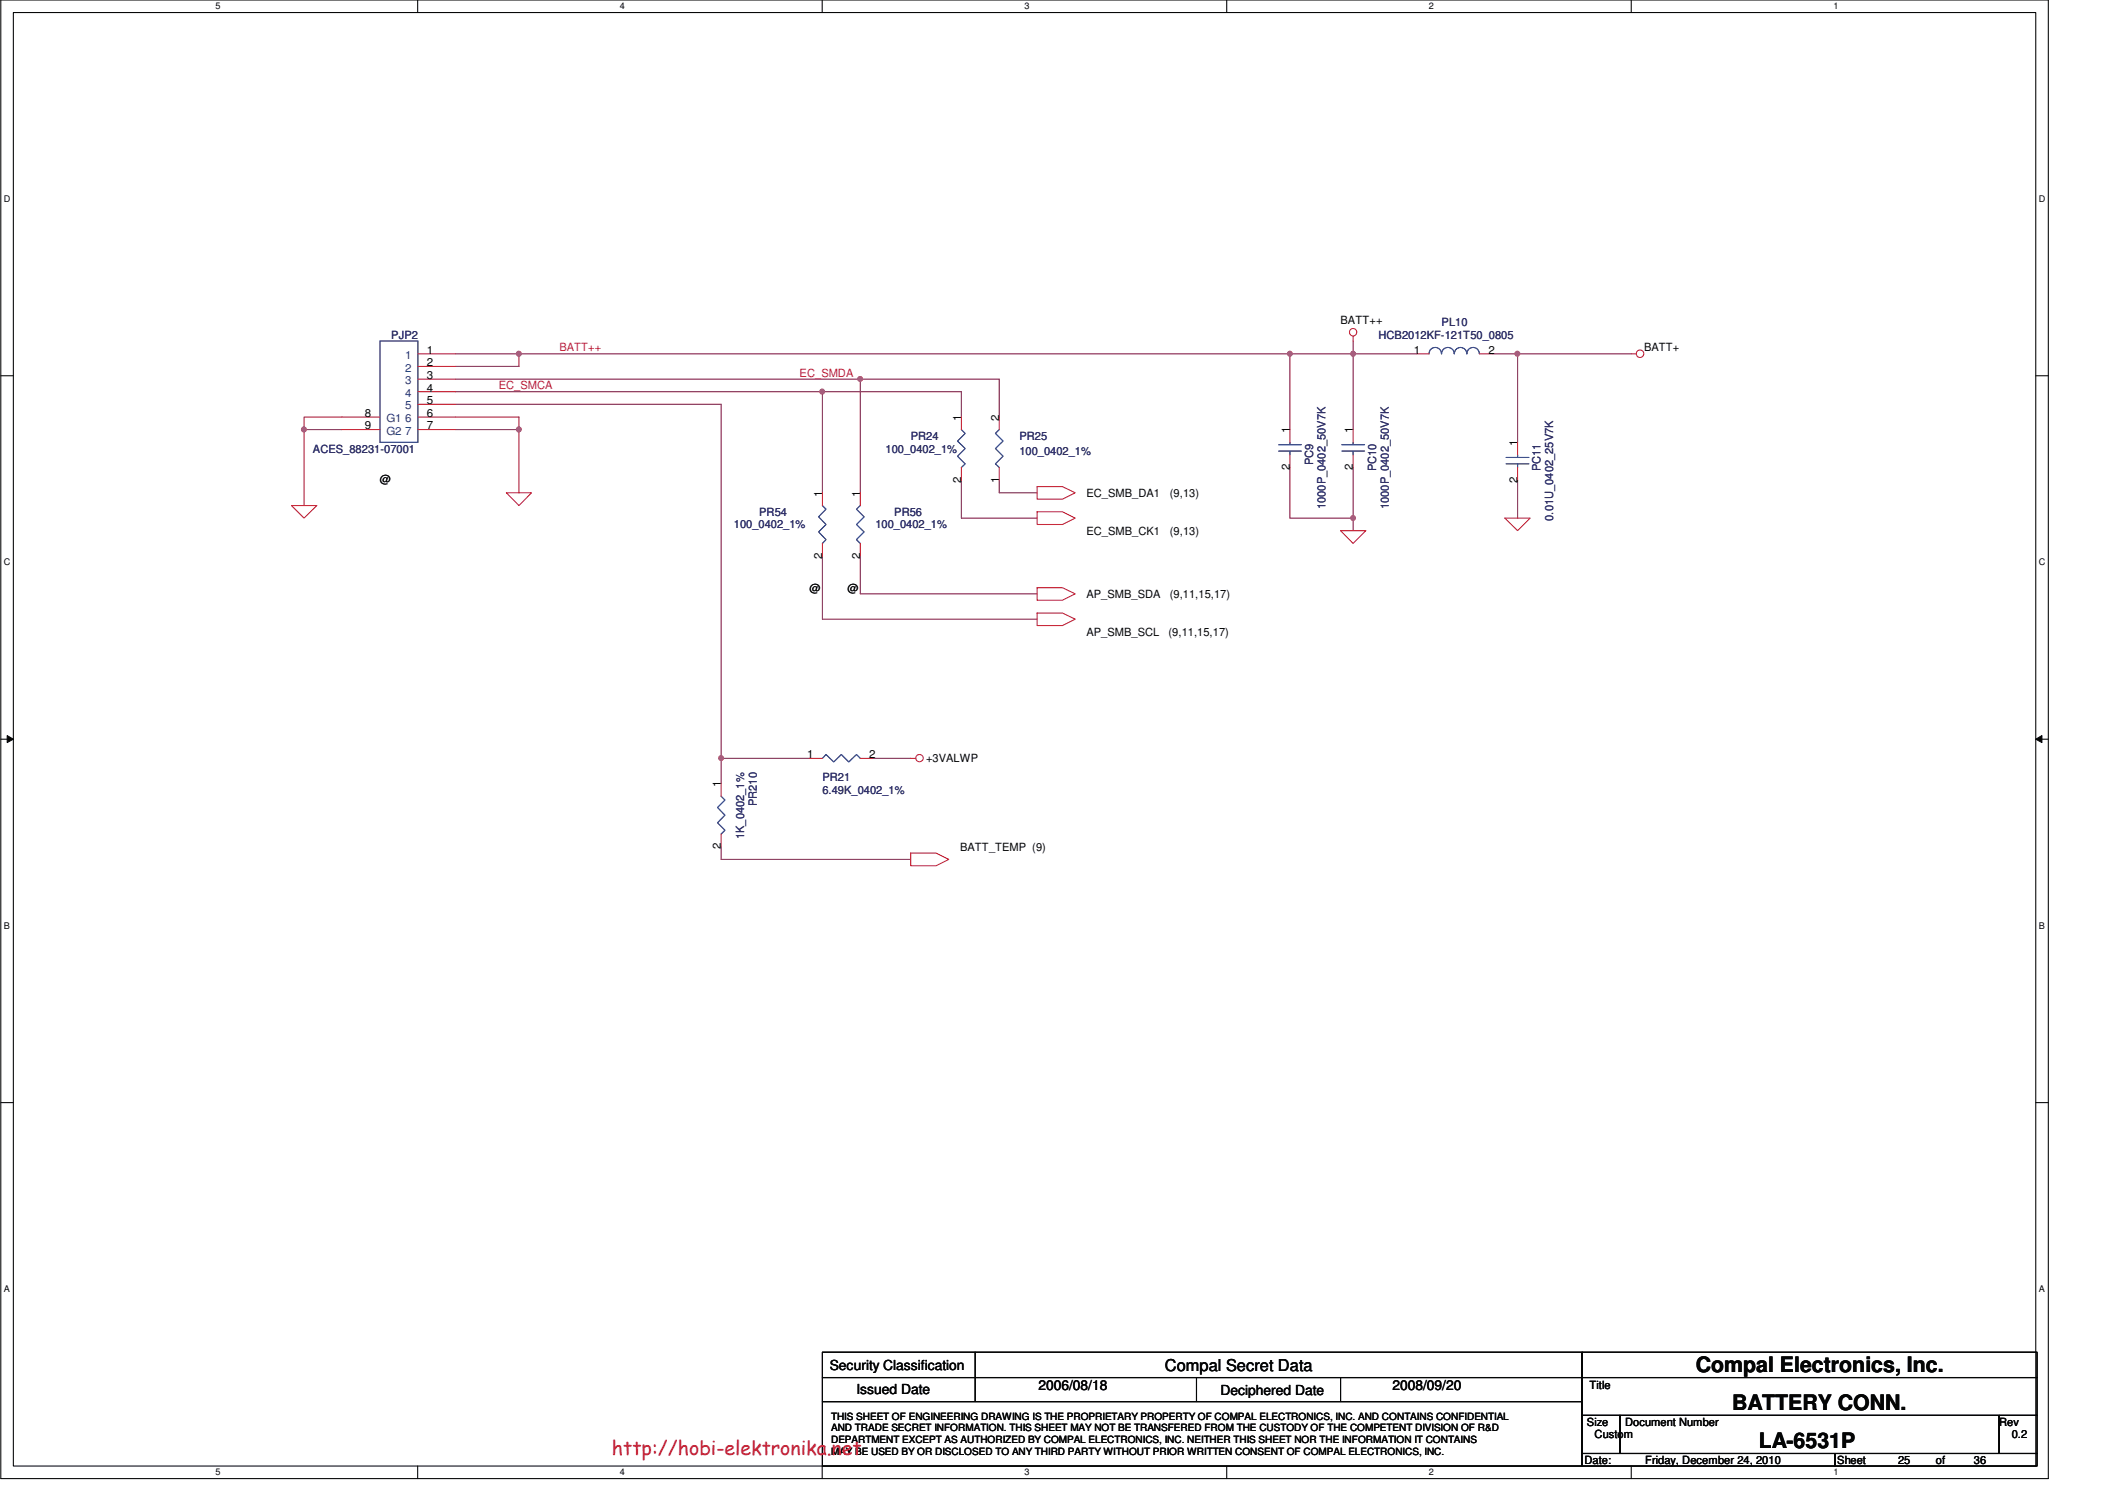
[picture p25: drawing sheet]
<svg xmlns="http://www.w3.org/2000/svg" width="420mm" height="297mm" viewBox="0 0 420 297" stroke-linecap="round" stroke-linejoin="round" font-family="sans-serif">
<defs><g id="words">
<g font-size="4.2" fill="#040505">
<text x="337.3" y="273">Compal Electronics, Inc.</text>
<text x="344.6" y="280.5">BATTERY CONN.</text>
<text x="349.9" y="288.1">LA-6531P</text>
</g>
<text font-size="3.9" fill="#ed2024" x="121.7" y="289.4">http://hobi-elektronika.net</text>
<text font-size="3.3" fill="#040505" x="231.7" y="272.8">Compal Secret Data</text>
<g font-size="2.8" fill="#040505">
<text x="165.1" y="272.5">Security Classification</text>
<text x="170.4" y="277.3">Issued Date</text>
<text x="206.6" y="276.6">2006/08/18</text>
<text x="242.8" y="277.6">Deciphered Date</text>
<text x="277" y="276.6">2008/09/20</text>
</g>
<g font-size="2.2" fill="#040505">
<text x="266.7" y="64.4">BATT++</text>
<text x="84.9" y="70.4">1</text>
<text x="281.3" y="70.4">1</text>
<text x="296.1" y="70.4">2</text>
<text x="327.1" y="69.9">BATT+</text>
<text x="84.9" y="72.9">2</text>
<text x="84.9" y="75.4">3</text>
<text x="84.9" y="77.9">4</text>
<text x="72.5" y="82.9">8</text>
<text x="84.9" y="80.4">5</text>
<text x="84.9" y="82.9">6</text>
<text x="191.2" y="83.7" transform="rotate(-90 191.2 83.7)">1</text>
<text x="198.7" y="83.7" transform="rotate(-90 198.7 83.7)">2</text>
<text x="72.5" y="85.4">9</text>
<text x="84.9" y="85.4">7</text>
<text x="256.6" y="86.2" transform="rotate(-90 256.6 86.2)">1</text>
<text x="269.1" y="86.2" transform="rotate(-90 269.1 86.2)">1</text>
<text x="301.9" y="88.7" transform="rotate(-90 301.9 88.7)">1</text>
<text x="256.6" y="93.6" transform="rotate(-90 256.6 93.6)">2</text>
<text x="269.1" y="93.6" transform="rotate(-90 269.1 93.6)">2</text>
<text x="75.6" y="96.1">@</text>
<text x="163.6" y="98.8" transform="rotate(-90 163.6 98.8)">1</text>
<text x="171.1" y="98.8" transform="rotate(-90 171.1 98.8)">1</text>
<text x="191.2" y="96.1" transform="rotate(-90 191.2 96.1)">2</text>
<text x="198.7" y="96.1" transform="rotate(-90 198.7 96.1)">1</text>
<text x="216.1" y="98.8">EC_SMB_DA1</text>
<text x="232.7" y="98.8">(9,13)</text>
<text x="301.9" y="96.1" transform="rotate(-90 301.9 96.1)">2</text>
<text x="216.1" y="106.4">EC_SMB_CK1</text>
<text x="232.7" y="106.4">(9,13)</text>
<text x="163.6" y="111.2" transform="rotate(-90 163.6 111.2)">2</text>
<text x="171.1" y="111.2" transform="rotate(-90 171.1 111.2)">2</text>
<text x="161.1" y="117.7">@</text>
<text x="168.6" y="117.7">@</text>
<text x="216.1" y="119">AP_SMB_SDA</text>
<text x="232.7" y="119">(9,11,15,17)</text>
<text x="216.1" y="126.5">AP_SMB_SCL</text>
<text x="232.5" y="126.5">(9,11,15,17)</text>
<text x="160.6" y="150.8">1</text>
<text x="172.9" y="150.8">2</text>
<text x="184.2" y="151.6">+3VALWP</text>
<text x="143.4" y="156.6" transform="rotate(-90 143.4 156.6)">1</text>
<text x="143.4" y="169" transform="rotate(-90 143.4 169)">2</text>
<text x="191" y="169.2">BATT_TEMP (9)</text>
<text x="316.2" y="276.4">Title</text>
<text x="315.7" y="283.6">Size</text>
<text x="317.2" y="286.2">Custom</text>
<text x="323.3" y="283.6">Document Number</text>
<text x="397.7" y="283.6">Rev</text>
<text x="400.2" y="286.2">0.2</text>
<text x="315.2" y="291.2">Date:</text>
<text x="327.3" y="291.2">Friday, December 24, 2010</text>
<text x="365.5" y="291.2">Sheet</text>
<text x="377.6" y="291.2">25</text>
<text x="385.1" y="291.2">of</text>
<text x="392.7" y="291.2">36</text>
</g>
<g font-size="2.2" fill="#2d2d72">
<text x="286.8" y="64.9">PL10</text>
<text x="77.8" y="67.4">PJP2</text>
<text x="274.2" y="67.4">HCB2012KF-121T50_0805</text>
<text x="181.2" y="87.5">PR24</text>
<text x="202.8" y="87.5">PR25</text>
<text x="62.3" y="90">ACES_88231-07001</text>
<text x="176.2" y="90">100_0402_1%</text>
<text x="202.8" y="90.5">100_0402_1%</text>
<text x="261.2" y="92.5" transform="rotate(-90 261.2 92.5)">PC9</text>
<text x="273.8" y="93.8" transform="rotate(-90 273.8 93.8)">PC10</text>
<text x="306.5" y="93.8" transform="rotate(-90 306.5 93.8)">PC11</text>
<text x="263.7" y="101.3" transform="rotate(-90 263.7 101.3)">1000P_0402_50V7K</text>
<text x="276.3" y="101.3" transform="rotate(-90 276.3 101.3)">1000P_0402_50V7K</text>
<text x="146" y="105.1">100_0402_1%</text>
<text x="151" y="102.6">PR54</text>
<text x="174.1" y="105.1">100_0402_1%</text>
<text x="177.9" y="102.6">PR56</text>
<text x="309" y="103.6" transform="rotate(-90 309 103.6)">0.01U_0402_25V7K</text>
<text x="163.6" y="155.4">PR21</text>
<text x="150.6" y="160.4" transform="rotate(-90 150.6 160.4)">PR210</text>
<text x="163.6" y="157.9">6.49K_0402_1%</text>
<text x="148.1" y="167" transform="rotate(-90 148.1 167)">1K_0402_1%</text>
</g>
<g font-size="2.2" fill="#1d437e">
<text x="80.6" y="71.4">1</text>
<text x="80.6" y="73.9">2</text>
<text x="80.6" y="76.5">3</text>
<text x="76.9" y="84">G1</text>
<text x="80.6" y="79">4</text>
<text x="80.6" y="81.4">5</text>
<text x="80.6" y="84">6</text>
<text x="76.9" y="86.5">G2</text>
<text x="80.6" y="86.5">7</text>
</g>
<g font-size="2.2" fill="#ec2426">
<text x="111.3" y="69.9">BATT++</text>
<text x="99.2" y="77.4">EC_SMCA</text>
<text x="159.1" y="74.9">EC_SMDA</text>
</g>
<g font-size="2" fill="#040505">
<text x="165.3" y="282.4">THIS SHEET OF ENGINEERING DRAWING IS THE PROPRIETARY PROPERTY OF COMPAL ELECTRONICS, INC. AND CONTAINS CONFIDENTIAL</text>
<text x="165.3" y="284.8">AND TRADE SECRET INFORMATION. THIS SHEET MAY NOT BE TRANSFERED FROM THE CUSTODY OF THE COMPETENT DIVISION OF R&amp;D</text>
<text x="165.3" y="287.1">DEPARTMENT EXCEPT AS AUTHORIZED BY COMPAL ELECTRONICS, INC. NEITHER THIS SHEET NOR THE INFORMATION IT CONTAINS</text>
<text x="165.3" y="289.4">MAY BE USED BY OR DISCLOSED TO ANY THIRD PARTY WITHOUT PRIOR WRITTEN CONSENT OF COMPAL ELECTRONICS, INC.</text>
</g>
<g font-size="1.8" fill="#040505">
<text x="42.9" y="1.9">5</text>
<text x="123.3" y="1.9">4</text>
<text x="203.8" y="1.9">3</text>
<text x="284.3" y="1.9">2</text>
<text x="364.7" y="1.9">1</text>
<text x=".8" y="40.2">D</text>
<text x="405.6" y="40.2">D</text>
<text x=".8" y="112.5">C</text>
<text x="405.6" y="112.5">C</text>
<text x=".8" y="184.8">B</text>
<text x="405.6" y="184.8">B</text>
<text x=".8" y="257.1">A</text>
<text x="405.6" y="257.1">A</text>
<text x="42.9" y="293.5">5</text>
<text x="123.3" y="293.5">4</text>
<text x="203.8" y="293.5">3</text>
<text x="284.3" y="293.5">2</text>
<text x="364.7" y="293.5">1</text>
</g>
</g></defs>
<path d="M.2 0h407.3v294.2h-407.3zM2.7 2.5h402.3v289.2h-402.3z" fill="none" stroke="#040505" stroke-width=".21"/>
<g fill="#fff">
<path d="M42.9 .3h.9v1.9h-.9z"/>
<path d="M42.9 291.9h.9v2h-.9z"/>
</g>
<path d="M83.1 0v2.5M83.1 291.7v2.5" fill="none" stroke="#040505" stroke-width=".21"/>
<g fill="#fff">
<path d="M123.3 .3h1v1.9h-1z"/>
<path d="M123.3 291.9h1v2h-1z"/>
</g>
<path d="M163.6 0v2.5M163.6 291.7v2.5" fill="none" stroke="#040505" stroke-width=".21"/>
<g fill="#fff">
<path d="M203.8 .3h1v1.9h-1z"/>
<path d="M203.8 291.9h1v2h-1z"/>
</g>
<path d="M244 0v2.5M244 291.7v2.5" fill="none" stroke="#040505" stroke-width=".21"/>
<g fill="#fff">
<path d="M284.3 .3h.9v1.9h-.9z"/>
<path d="M284.3 291.9h.9v2h-.9z"/>
</g>
<path d="M324.5 0v2.5M324.5 291.7v2.5" fill="none" stroke="#040505" stroke-width=".21"/>
<g fill="#fff">
<path d="M364.7 .3h1v1.9h-1z"/>
<path d="M364.7 291.9h1v2h-1z"/>
<path d="M.8 38.6h1.3v2h-1.3z"/>
<path d="M405.6 38.6h1.3v2h-1.3z"/>
<path d="M.8 110.9h1.3v2h-1.3z"/>
<path d="M405.6 110.9h1.3v2h-1.3z"/>
</g>
<path d="M.2 74.8h2.5M405 74.8h2.5" fill="none" stroke="#040505" stroke-width=".21"/>
<g fill="#fff">
<path d="M.8 183.2h1.2v2h-1.2z"/>
<path d="M405.6 183.2h1.2v2h-1.2z"/>
</g>
<path d="M.2 147.1h2.5M405 147.1h2.5" fill="none" stroke="#040505" stroke-width=".21"/>
<path d="M1.4 146.3l1.3 .8-1.3 .6z" fill="#040505"/>
<path d="M1.4 146.3l1.3 .8-1.3 .6z" fill="none" stroke="#040505" stroke-width=".2"/>
<path d="M405 147.1l1.2-.8v1.4z" fill="#040505"/>
<path d="M405 147.1l1.2-.8v1.4z" fill="none" stroke="#040505" stroke-width=".2"/>
<g fill="#fff">
<path d="M.8 255.5h1.2v2h-1.2z"/>
<path d="M405.6 255.5h1.2v2h-1.2z"/>
</g>
<path d="M.2 219.4h2.5M405 219.4h2.5" fill="none" stroke="#040505" stroke-width=".21"/>
<path d="M269.2 67.9v17.6M281.8 70.4h-25.2M296.9 70.4h27.6M301.9 95.5v7.6" fill="none" stroke="#7f1542" stroke-width=".21"/>
<circle cx="269.2" cy="70.4" r=".48" fill="#b8529f"/>
<circle cx="269.2" cy="70.4" r=".48" fill="none" stroke="#b8529f" stroke-width=".21"/>
<circle cx="256.6" cy="70.4" r=".48" fill="#b8529f"/>
<circle cx="256.6" cy="70.4" r=".48" fill="none" stroke="#b8529f" stroke-width=".21"/>
<path d="M301.9 70.4v17.6" fill="none" stroke="#7f1542" stroke-width=".21"/>
<circle cx="301.9" cy="70.4" r=".48" fill="#b8529f"/>
<circle cx="301.9" cy="70.4" r=".48" fill="none" stroke="#b8529f" stroke-width=".21"/>
<path d="M256.6 70.4v15.1M269.2 93v10.1h-12.6" fill="none" stroke="#7f1542" stroke-width=".21"/>
<circle cx="269.2" cy="103.1" r=".48" fill="#b8529f"/>
<circle cx="269.2" cy="103.1" r=".48" fill="none" stroke="#b8529f" stroke-width=".21"/>
<path d="M103.2 70.4h153.4M256.6 93v10.1" fill="none" stroke="#7f1542" stroke-width=".21"/>
<circle cx="103.2" cy="70.4" r=".49" fill="#b8529f"/>
<circle cx="103.2" cy="70.4" r=".49" fill="none" stroke="#b8529f" stroke-width=".21"/>
<path d="M143.5 80.4v75.5M173.6 150.9h7.6" fill="none" stroke="#7f1542" stroke-width=".21"/>
<circle cx="143.4" cy="150.8" r=".47" fill="#b8529f"/>
<circle cx="143.4" cy="150.8" r=".47" fill="none" stroke="#b8529f" stroke-width=".21"/>
<path d="M171.1 75.4h27.7M143.5 150.9h17.6" fill="none" stroke="#7f1542" stroke-width=".21"/>
<circle cx="171.1" cy="75.4" r=".48" fill="#b8529f"/>
<circle cx="171.1" cy="75.4" r=".48" fill="none" stroke="#b8529f" stroke-width=".21"/>
<path d="M163.6 77.9h27.7M198.8 98h7.5" fill="none" stroke="#7f1542" stroke-width=".21"/>
<circle cx="163.6" cy="77.9" r=".48" fill="#b8529f"/>
<circle cx="163.6" cy="77.9" r=".48" fill="none" stroke="#b8529f" stroke-width=".21"/>
<path d="M90.7 83h12.5M103.2 85.5v12.5M191.3 103.1h15M143.5 168.4v2.6" fill="none" stroke="#7f1542" stroke-width=".21"/>
<circle cx="103.2" cy="85.4" r=".49" fill="#b8529f"/>
<circle cx="103.2" cy="85.4" r=".49" fill="none" stroke="#b8529f" stroke-width=".21"/>
<g fill="none" stroke="#7f1542" stroke-width=".21">
<path d="M90.7 75.4h80.4v22.6M90.7 77.9h72.9v20.1M90.7 70.4h12.5v2.5h-12.5M191.3 77.9v5.1M198.8 75.4v7.6M68 85.5h-7.5v15.1M90.7 80.4h52.8M103.2 83v2.5h-12.5M191.3 95.5v7.6M198.8 95.5v2.5M163.6 110.6v12.6h42.7M171.1 110.6v7.6h35.2"/>
<path d="M269.2 103.1v2.5M143.5 171h37.7"/>
</g>
<circle cx="60.5" cy="85.4" r=".49" fill="#b8529f"/>
<circle cx="60.5" cy="85.4" r=".49" fill="none" stroke="#b8529f" stroke-width=".21"/>
<path d="M68 83h-7.5v2.5" fill="none" stroke="#7f1542" stroke-width=".21"/>
<g fill="none" stroke="#ec2426" stroke-width=".21">
<path d="M83.1 70.4h7.6M83.1 72.9h7.6M83.1 75.4h7.6M83.1 77.9h7.6M269.2 66.9v1M281.8 70.4h2.5M294.3 70.4h2.6M324.5 70.4h1M68 83h7.6M68 85.5h7.6M83.1 80.4h7.6M83.1 83h7.6"/>
<path d="M83.1 85.5h7.6M100.7 98h5l-2.5 2.6zM163.6 98v2.6M171.1 98v2.6M191.3 83v2.5M191.3 93v2.5M198.8 83v2.5M198.8 93v2.5M206.3 96.8h5.1l2.5 1.2-2.5 1.3h-5.1zM256.6 85.5v2.5M256.6 90.5v2.5M269.2 85.5v2.5"/>
<path d="M269.2 90.5v2.5M301.9 88v2.5M301.9 93v2.5M58 100.6h5l-2.5 2.5zM163.6 108.1v2.5M171.1 108.1v2.5M206.3 101.8h5.1l2.5 1.3-2.5 1.3h-5.1zM206.3 116.9h5.1l2.5 1.3-2.5 1.2h-5.1zM266.7 105.6h5l-2.5 2.5zM299.4 103.1h5l-2.5 2.5zM206.3 122h5.1l2.5 1.2-2.5 1.3h-5.1zM143.5 155.9v2.5"/>
<path d="M161.1 150.9h2.5M171.1 150.9h2.5M181.2 150.9h1M143.5 165.9v2.5M181.2 169.7h5l2.6 1.3-2.6 1.3h-5z"/>
<circle cx="269.2" cy="66.1" r=".73"/>
<circle cx="326.3" cy="70.4" r=".75"/>
<circle cx="182.9" cy="150.8" r=".74"/>
</g>
<g fill="none" stroke="#040505" stroke-width=".21">
<path d="M163.6 269h151.1v5.1h-151.1zM163.6 274.1h151.1v4.7h-151.1zM163.6 278.8h151.1v12.9h-151.1zM194 269v9.8M238 274.1v4.7M266.7 274.1v4.7M314.7 269h90.5v5.1h-90.5zM314.7 274.1h90.5v7.5h-90.5zM314.7 281.6h7.6v7.6h-7.6zM314.7 289.2h50.3v2.5h-50.3zM322.3 281.6h75.4v7.6h-75.4zM365 289.2h40.2v2.5h-40.2z"/>
<path d="M397.7 281.6h7.5v7.6h-7.5z"/>
</g>
<g fill="none" stroke="#3a53a4" stroke-width=".21">
<path d="M75.6 67.9h7.5v20.1h-7.5zM284.3 70.4a1.23 1.23 0 0 1 1.2-1.3 1.23 1.23 0 0 1 1.3 1.3M286.8 70.4a1.25 1.25 0 0 1 1.2-1.3 1.25 1.25 0 0 1 1.3 1.3M289.3 70.4a1.23 1.23 0 0 1 1.3-1.3 1.23 1.23 0 0 1 1.2 1.3M291.8 70.4a1.23 1.23 0 0 1 1.3-1.3 1.23 1.23 0 0 1 1.2 1.3M191.3 85.5l.7 .7-1.5 1.6 1.5 1.4-1.5 1.6 1.5 1.5-.7 .7M198.8 85.5l-.8 .7 1.5 1.6-1.5 1.4 1.5 1.6-1.5 1.5 .8 .7M254.4 89.7h4.5M254.4 88.5h4.5M256.6 88v.5M256.6 89.7v.8M266.9 89.7h4.6"/>
<path d="M266.9 88.5h4.6M269.2 88v.5M269.2 89.7v.8M299.6 92.3h4.6M299.6 91h4.6M301.9 90.5v.5M301.9 92.3v.7M163.6 100.6l.7 .7-1.5 1.5 1.5 1.6-1.5 1.4 1.5 1.6-.7 .7M171.1 100.6l-.7 .7 1.5 1.5-1.5 1.6 1.5 1.4-1.5 1.6 .7 .7M143.5 158.4l.7 .8-1.5 1.5 1.5 1.5-1.5 1.5 1.5 1.5-.7 .7M163.6 150.9l.7-.8 1.6 1.5 1.5-1.5 1.5 1.5 1.5-1.5 .7 .8"/>
</g>
<circle cx="269.2" cy="70.4" r=".48" fill="#b8529f"/>
<circle cx="269.2" cy="70.4" r=".48" fill="none" stroke="#b8529f" stroke-width=".21"/>
<circle cx="256.6" cy="70.4" r=".48" fill="#b8529f"/>
<circle cx="256.6" cy="70.4" r=".48" fill="none" stroke="#b8529f" stroke-width=".21"/>
<circle cx="301.9" cy="70.4" r=".48" fill="#b8529f"/>
<circle cx="301.9" cy="70.4" r=".48" fill="none" stroke="#b8529f" stroke-width=".21"/>
<circle cx="269.2" cy="103.1" r=".48" fill="#b8529f"/>
<circle cx="269.2" cy="103.1" r=".48" fill="none" stroke="#b8529f" stroke-width=".21"/>
<circle cx="103.2" cy="70.4" r=".49" fill="#b8529f"/>
<circle cx="103.2" cy="70.4" r=".49" fill="none" stroke="#b8529f" stroke-width=".21"/>
<circle cx="143.4" cy="150.8" r=".47" fill="#b8529f"/>
<circle cx="143.4" cy="150.8" r=".47" fill="none" stroke="#b8529f" stroke-width=".21"/>
<circle cx="171.1" cy="75.4" r=".48" fill="#b8529f"/>
<circle cx="171.1" cy="75.4" r=".48" fill="none" stroke="#b8529f" stroke-width=".21"/>
<circle cx="163.6" cy="77.9" r=".48" fill="#b8529f"/>
<circle cx="163.6" cy="77.9" r=".48" fill="none" stroke="#b8529f" stroke-width=".21"/>
<circle cx="103.2" cy="85.4" r=".49" fill="#b8529f"/>
<circle cx="103.2" cy="85.4" r=".49" fill="none" stroke="#b8529f" stroke-width=".21"/>
<circle cx="60.5" cy="85.4" r=".49" fill="#b8529f"/>
<circle cx="60.5" cy="85.4" r=".49" fill="none" stroke="#b8529f" stroke-width=".21"/>
<use href="#words"/>
</svg>
